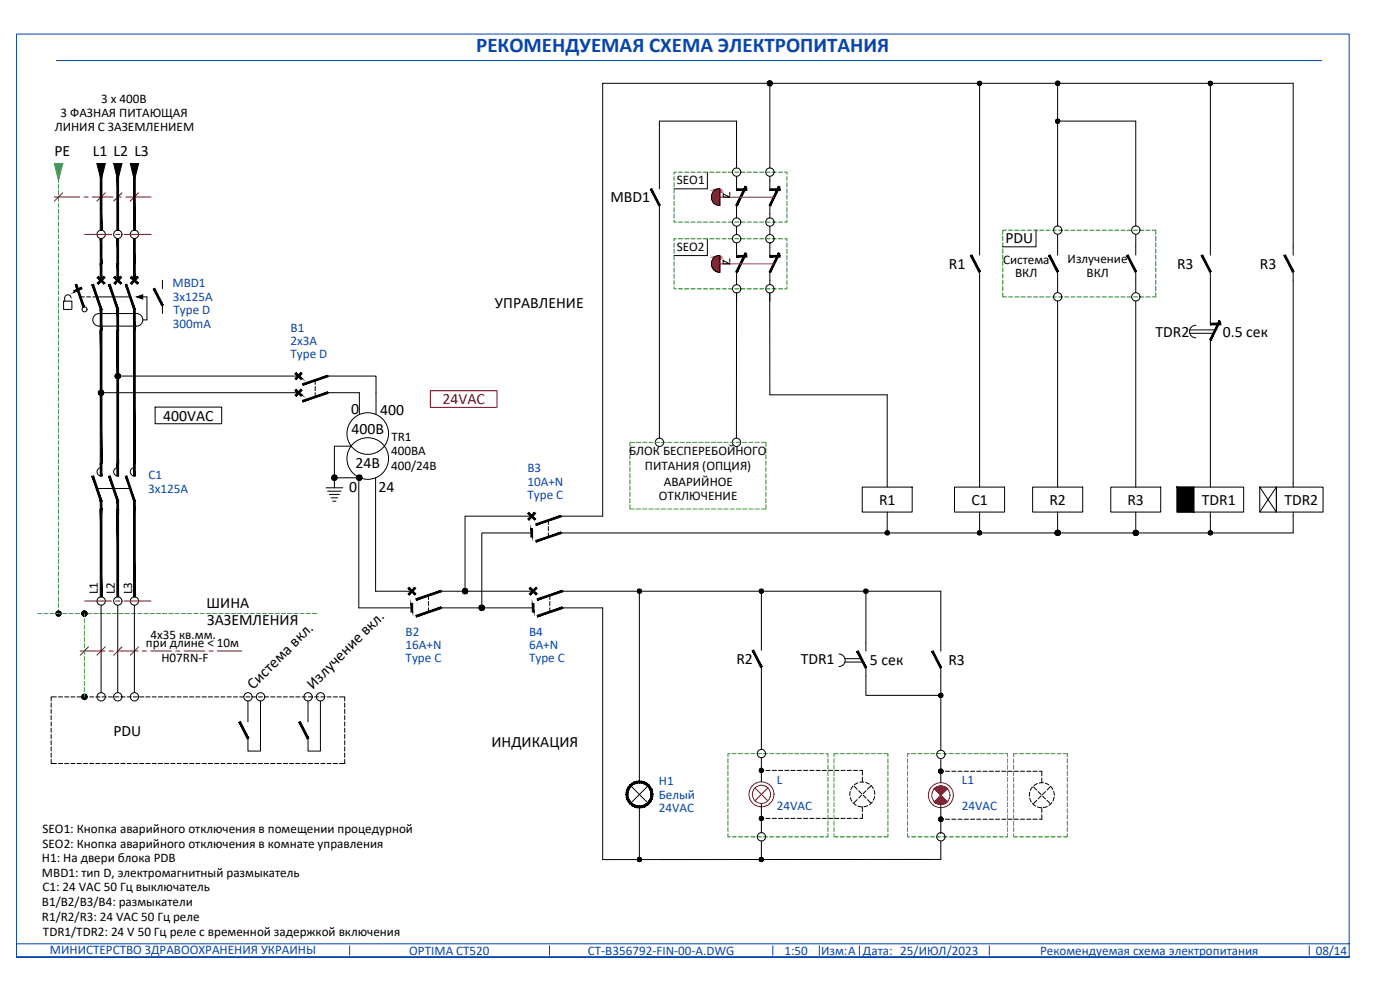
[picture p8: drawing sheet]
<svg xmlns="http://www.w3.org/2000/svg" width="420mm" height="297mm" viewBox="0 0 420 297" stroke-linecap="round" stroke-linejoin="round" font-family="sans-serif">
<defs><g id="words">
<text font-size="6.3" fill="#0745ab" x="142.9" y="15.7">РЕКОМЕНДУЕМАЯ СХЕМА ЭЛЕКТРОПИТАНИЯ</text>
<g font-size="4.7">
<text x="16.3" y="46.8">PE</text>
<text x="27.8" y="46.8">L1 L2 L3</text>
<text x="183.2" y="60.7">MBD1</text>
<text x="301.7" y="73">PDU</text>
<text x="284.8" y="80.6">R1</text>
<text x="353.3" y="80.6">R3</text>
<text x="378.1" y="80.6">R3</text>
<text x="148.5" y="92.3">УПРАВЛЕНИЕ</text>
<text x="346.8" y="101.1">TDR2</text>
<text x="367" y="101">0.5 сек</text>
<text x="105.4" y="124.1">0</text>
<text x="114.1" y="124.5">400</text>
<text x="49" y="126.2">400VAC</text>
<text x="105.5" y="130.4">400В</text>
<text x="106.7" y="140.4">24В</text>
<text x="104.8" y="147.6">0</text>
<text x="113.6" y="147.6">24</text>
<text x="263.8" y="151.4">R1</text>
<text x="291.5" y="151.4">C1</text>
<text x="314.9" y="151.4">R2</text>
<text x="338.4" y="151.4">R3</text>
<text x="360.7" y="151.4">TDR1</text>
<text x="385.5" y="151.4">TDR2</text>
<text x="62" y="182.5">ШИНА</text>
<text x="62.2" y="187.5">ЗАЗЕМЛЕНИЯ</text>
<text x="221" y="199.3">R2</text>
<text x="240.3" y="199.4">TDR1</text>
<text x="261.1" y="199.6">5 сек</text>
<text x="284.6" y="199.5">R3</text>
<text x="76" y="206.9" transform="rotate(-45 76 206.9)">Система вкл.</text>
<text x="93.9" y="206.9" transform="rotate(-45 93.9 206.9)">Излучение вкл.</text>
<text x="34.1" y="220.7">PDU</text>
<text x="147.5" y="224.3">ИНДИКАЦИЯ</text>
</g>
<text font-size="4.7" fill="#b4001e" x="132.8" y="121.2">24VAC</text>
<g font-size="3.9">
<text x="18.1" y="35.2">3 ФАЗНАЯ ПИТАЮЩАЯ</text>
<text x="30.4" y="31">3 x 400В</text>
<text x="16.4" y="39.4">ЛИНИЯ С ЗАЗЕМЛЕНИЕМ</text>
<text x="203.1" y="55.2">SEO1</text>
<text x="203.1" y="75.4">SEO2</text>
<text x="301.1" y="79.1">Система</text>
<text x="304.7" y="83.2">ВКЛ</text>
<text x="320.4" y="79.1">Излучение</text>
<text x="326.1" y="83.2">ВКЛ</text>
<text x="117.4" y="136.5">400ВА</text>
<text x="117.5" y="132.3">TR1</text>
<text x="188.8" y="136.6">БЛОК БЕСПЕРЕБОЙНОГО</text>
<text x="117.4" y="140.9">400/24В</text>
<text x="193.5" y="141">ПИТАНИЯ (ОПЦИЯ)</text>
<text x="199.2" y="145.9">АВАРИЙНОЕ</text>
<text x="197.8" y="150">ОТКЛЮЧЕНИЕ</text>
<text x="29.4" y="178.4" transform="rotate(-90 29.4 178.4)">L1</text>
<text x="34.5" y="178.4" transform="rotate(-90 34.5 178.4)">L2</text>
<text x="39.7" y="178.4" transform="rotate(-90 39.7 178.4)">L3</text>
<text x="45.2" y="191.8">4x35 кв.мм.</text>
<text x="43.8" y="194.2">при длине &lt; 10м</text>
<text x="48.5" y="198.6">H07RN-F</text>
<text x="12.8" y="250">SEO1: Кнопка аварийного отключения в помещении процедурной</text>
<text x="12.8" y="254.4">SEO2: Кнопка аварийного отключения в комнате управления</text>
<text x="12.6" y="258.7">H1: На двери блока PDB</text>
<text x="12.6" y="263.1">MBD1: тип D, электромагнитный размыкатель</text>
<text x="12.7" y="267.3">C1: 24 VAC 50 Гц выключатель</text>
<text x="12.6" y="271.8">B1/B2/B3/B4: размыкатели</text>
<text x="12.6" y="276.2">R1/R2/R3: 24 VAC 50 Гц реле</text>
<text x="12.9" y="280.7">TDR1/TDR2: 24 V 50 Гц реле с временной задержкой включения</text>
</g>
<g font-size="3.9" fill="#0745ab">
<text x="51.8" y="86.2">MBD1</text>
<text x="51.9" y="90.2">3x125A</text>
<text x="52.1" y="94.3">Type D</text>
<text x="51.9" y="98.5">300mA</text>
<text x="87.2" y="99.5">B1</text>
<text x="87.2" y="103.6">2x3A</text>
<text x="87.2" y="107.5">Type D</text>
<text x="44.5" y="143.7">C1</text>
<text x="158.3" y="141.7">B3</text>
<text x="44.5" y="147.9">3x125A</text>
<text x="158.3" y="145.7">10A+N</text>
<text x="158.3" y="149.7">Type C</text>
<text x="121.7" y="190.7">B2</text>
<text x="158.8" y="190.7">B4</text>
<text x="121.7" y="194.7">16A+N</text>
<text x="158.8" y="194.7">6A+N</text>
<text x="121.7" y="198.7">Type C</text>
<text x="158.8" y="198.7">Type C</text>
<text x="197.7" y="235.6">H1</text>
<text x="197.7" y="239.6">Белый</text>
<text x="233.1" y="235.1">L</text>
<text x="288.7" y="235.1">L1</text>
<text x="197.7" y="243.6">24VAC</text>
<text x="233.1" y="243.1">24VAC</text>
<text x="288.7" y="243.1">24VAC</text>
<text x="15" y="286.1">МИНИСТЕРСТВО ЗДРАВООХРАНЕНИЯ УКРАИНЫ</text>
<text x="122.8" y="286.4">OPTIMA CT520</text>
<text x="176.4" y="286.4">CT-B356792-FIN-00-A.DWG</text>
<text x="235.4" y="286.4">1:50</text>
<text x="246.4" y="286.4">Изм:A</text>
<text x="259" y="286.4">Дата: 25/ИЮЛ/2023</text>
<text x="312.2" y="286.4">Рекомендуемая схема электропитания</text>
<text x="394.9" y="286.4">08/14</text>
</g>
</g></defs>
<!-- layer: GE-SPECIFICATIONS -->
<g fill="#b4001e" stroke="#b4001e" stroke-width=".3">
<path d="M215.6 76.7h.4z"/>
<path d="M215.1 81.5l.9 .1z"/>
<path d="M215.6 56.7h.4z"/>
<path d="M215.1 61.5l.9 .1z"/>
<path d="M215.6 76.7l.4 .1zM215.1 76.8h.9z"/>
<path d="M215.1 76.8l.9 .2v-.2zM214.7 77l.4-.2 .9 .2z"/>
<path d="M214.7 77l1.3 .3v-.3zM214.4 77.3l.3-.3 1.3 .3z"/>
<path d="M214.4 77.3l1.6 .4v-.4zM214.4 77.3l1.6 .4h-2z"/>
<path d="M214 77.7l2 .3v-.3zM214 77.7l2 .3h-2.2z"/>
<path d="M213.8 78l2.2 .5v-.5zM213.8 78l2.2 .5h-2.4z"/>
<path d="M213.6 78.5l2.4 .4v-.4zM213.6 78.5l2.4 .4h-2.4z"/>
<path d="M213.6 78.9l2.4 .5v-.5zM213.6 78.9l2.4 .5h-2.4z"/>
<path d="M213.6 79.4l2.4 .5v-.5zM213.6 79.4l2.4 .5h-2.4z"/>
<path d="M213.6 79.9l2.4 .4v-.4zM213.6 79.9l2.4 .4h-2.2z"/>
<path d="M213.8 80.3l2.2 .4v-.4zM213.8 80.3l2.2 .4h-2z"/>
<path d="M214 80.7l2 .3v-.3zM214 80.7l2 .3h-1.6z"/>
<path d="M214.4 81l1.6 .3v-.3zM214.4 81l1.6 .3h-1.3z"/>
<path d="M214.7 81.3l1.3 .2v-.2zM214.7 81.3l1.3 .2z"/>
<path d="M215.1 81.5l.9 .1zM215.6 81.6l.4 .1z"/>
<path d="M215.6 56.7l.4 .1zM215.1 56.8h.9z"/>
<path d="M215.1 56.8l.9 .2v-.2zM214.7 57l.4-.2 .9 .2z"/>
<path d="M214.7 57l1.3 .3v-.3zM214.4 57.3l.3-.3 1.3 .3z"/>
<path d="M214.4 57.3l1.6 .4v-.4zM214.4 57.3l1.6 .4h-2z"/>
<path d="M214 57.7l2 .4v-.4zM214 57.7l2 .4h-2.2z"/>
<path d="M213.8 58.1l2.2 .4v-.4zM213.8 58.1l2.2 .4h-2.4z"/>
<path d="M213.6 58.5l2.4 .4v-.4zM213.6 58.5l2.4 .4h-2.4z"/>
<path d="M213.6 58.9l2.4 .5v-.5zM213.6 58.9l2.4 .5h-2.4z"/>
<path d="M213.6 59.4l2.4 .4v-.4zM213.6 59.4l2.4 .4h-2.4z"/>
<path d="M213.6 59.8l2.4 .5v-.5zM213.6 59.8l2.4 .5h-2.2z"/>
<path d="M213.8 60.3l2.2 .4v-.4zM213.8 60.3l2.2 .4h-2z"/>
<path d="M214 60.7l2 .3v-.3zM214 60.7l2 .3h-1.6z"/>
<path d="M214.4 61l1.6 .3v-.3zM214.4 61l1.6 .3h-1.3z"/>
<path d="M214.7 61.3l1.3 .2v-.2zM214.7 61.3l1.3 .2z"/>
<path d="M215.1 61.5l.9 .1zM215.6 61.6l.4 .1z"/>
</g>
<!-- layer: 0 -->
<g fill="#000" stroke="#000" stroke-width=".3">
<path d="M29.1 49.1h2.5l-1.3 5zM34.1 49.1h2.5l-1.3 5zM39.1 49.1h2.5l-1.3 5zM30.3 117l.3 .1-.3 .7zM35.3 112l.3 .1-.3 .7z"/>
<path d="M30.1 49.1l.5 20v-20zM30.1 49.1l.5 20h-.5z"/>
<path d="M35.1 49.1l.5 20v-20zM35.1 49.1l.5 20h-.5z"/>
<path d="M40.1 49.1l.5 20v-20zM40.1 49.1l.5 20h-.5z"/>
<path d="M30.1 71.6l.5 7.5v-7.5zM30.1 71.6l.5 7.5h-.5z"/>
<path d="M35.1 71.6l.5 7.5v-7.5zM35.1 71.6l.5 7.5h-.5z"/>
<path d="M40.1 71.6l.5 7.5v-7.5zM40.1 71.6l.5 7.5h-.5z"/>
<path d="M29.6 117.5l-.1 .3h.8zM29.5 117.8h.8l-.7 .4zM29.6 118.2l.2 .2 .5-.6z"/>
<path d="M30.3 117.8l-.5 .6 .2 .2zM30.3 117.8v.8h-.3zM30.3 117.8v.8h.3z"/>
<path d="M30 117.1l.3 .7v-.8zM29.8 117.3l.2-.2 .3 .7zM29.8 117.3l-.2 .2 .7 .3z"/>
<path d="M30.3 117.8l.3 .8 .3-.2zM30.3 117.8l.8 .4-.2 .2zM30.3 117.8l.8 .4v-.4z"/>
<path d="M30.3 117.8h.8v-.3zM30.9 117.3l.2 .2-.8 .3zM30.6 117.1l-.3 .7 .6-.5z"/>
<path d="M34.6 112.5l-.1 .3h.8zM34.5 112.8h.8l-.7 .3zM34.6 113.1l.2 .3 .5-.6z"/>
<path d="M35.3 112.8l-.5 .6 .2 .2zM35.3 112.8v.8h-.3zM35.3 112.8v.8h.3z"/>
<path d="M35 112.1l.3 .7v-.8zM34.8 112.3l.2-.2 .3 .7zM34.8 112.3l-.2 .2 .7 .3z"/>
<path d="M35.3 112.8l.3 .8 .3-.2zM35.3 112.8l.8 .3-.2 .3zM35.3 112.8l.8 .3v-.3z"/>
<path d="M35.3 112.8h.8v-.3zM35.3 112.8l.6-.5 .2 .2zM35.6 112.1l-.3 .7 .6-.5z"/>
<path d="M88.5 117.2l1.8 1.7 .4-.4zM88.9 116.8l1.8 1.7-2.2-1.3z"/>
<path d="M88.5 112.2l1.8 1.7 .4-.3zM88.9 111.8l1.8 1.8-2.2-1.4z"/>
<path d="M90.3 116.8l-1.4 2.1 1.8-1.7zM90.3 116.8l-1.4 2.1-.4-.4z"/>
<path d="M90.3 111.8l-1.4 2.1 1.8-1.7zM90.3 111.8l-1.4 2.1-.4-.3z"/>
<path d="M90.8 115.1l.1 .5 7.4-3zM90.9 115.6l7.4-3 .1 .5z"/>
<path d="M90.8 120.1l.1 .5 7.4-3zM90.9 120.6l7.4-3 .1 .5z"/>
<path d="M158.4 154.1l2 2 .4-.4zM158.4 154.1l.3-.4 2.1 2z"/>
<path d="M160.8 157.2l.1 .4 7.4-2.9zM160.9 157.6l7.4-2.9 .1 .4z"/>
<path d="M160.4 153.7l-1.7 2.4 2.1-2zM160.4 153.7l-1.7 2.4-.3-.4z"/>
<path d="M122.5 176.5l1.9 2 .4-.3zM122.5 176.5l.3-.3 2 2z"/>
<path d="M124.4 176.2l-1.6 2.3 2-2zM124.4 176.2l-1.6 2.3-.3-.3z"/>
<path d="M124.8 179.6l.2 .5 7.3-3zM125 180.1l7.3-3 .1 .5z"/>
<path d="M159.3 158.6v2.5h.5zM159.3 158.6h.5v2.5z"/>
<path d="M160.8 162.2l.1 .4 7.4-2.9zM160.9 162.6l7.4-2.9 .1 .4z"/>
<path d="M158.8 176.5l2.1 2 .3-.3zM158.8 176.5l.4-.3 2 2z"/>
<path d="M160.9 176.2l-1.7 2.3 2-2zM158.8 178.2l2.1-2-1.7 2.3z"/>
<path d="M161.2 179.6l.1 .5 7.4-3zM161.3 180.1l7.4-3 .2 .5z"/>
<path d="M123.3 181.1v2.5h.6zM123.3 181.1h.6v2.5z"/>
<path d="M124.8 184.6l.2 .5 7.3-3zM125 185.1l7.3-3 .1 .5z"/>
<path d="M159.8 181.1v2.5h.5zM159.8 181.1h.5v2.5z"/>
<path d="M161.2 184.6l.1 .5 7.4-3zM161.3 185.1l7.4-3 .2 .5z"/>
</g>
<!-- layer: GE-DIMS -->
<g fill="none" stroke="#2b9317" stroke-width=".3">
<path d="M17.6 49.1v1.2M17.6 51v3.7M17.6 55.3v1.3M17.6 57.2v1.3M17.6 59.1v1.2M202.3 52.9v1.3M202.3 54.8v1.2M202.3 56.7v1.2M202.3 58.5v1.3M203 51.7h-.7v.6M203.6 51.7h1.2M205.5 51.7h1.2"/>
<path d="M207.4 51.7h1.2M209.2 51.7h1.3M211.1 51.7h1.3M213 51.7h1.2M214.9 51.7h1.2M216.7 51.7h1.3M218.6 51.7h1.3M220.5 51.7h1.2M222.4 51.7h1.2M224.2 51.7h1.3M226.1 51.7h1.3M228 51.7h1.2"/>
<path d="M229.9 51.7h1.2M231.7 51.7h1.3M233.6 51.7h1.3M235.5 51.7h.7v.6M236.2 52.9v1.3M236.2 54.8v1.2M236.2 56.7v1.2M236.2 58.5v1.3M17.6 61v1.2M17.6 62.8v1.3M17.6 64.7v1.3M17.6 66.6v1.2"/>
<path d="M17.6 68.5v1.2M17.6 70.3v1.3M17.6 72.2v1.3M17.6 74.1v1.2M17.6 76v1.2M17.6 77.9v1.2M17.6 79.7v1.3M202.3 66.1v.5h.7M202.3 60.4v1.3M202.3 62.3v1.3M202.3 64.1v1.3M202.3 72.9v1.3"/>
<path d="M202.3 74.8v1.2M202.3 76.7v1.2M202.3 78.5v1.3M203 71.6h-.7v.7M203.6 66.6h1.2M203.6 71.6h1.2M205.5 66.6h1.2M205.5 71.6h1.2M207.4 66.6h1.2M207.4 71.6h1.2M209.2 66.6h1.3M209.2 71.6h1.3"/>
<path d="M211.1 66.6h1.3M211.1 71.6h1.3M213 66.6h1.2M213 71.6h1.2M214.9 66.6h1.2M214.9 71.6h1.2M216.7 66.6h1.3M216.7 71.6h1.3M218.6 66.6h1.3M218.6 71.6h1.3M220.5 66.6h1.2M220.5 71.6h1.2"/>
<path d="M222.4 66.6h1.2M222.4 71.6h1.2M224.2 66.6h1.3M224.2 71.6h1.3M226.1 66.6h1.3M226.1 71.6h1.3M228 66.6h1.2M228 71.6h1.2M229.9 66.6h1.2M229.9 71.6h1.2M231.7 66.6h1.3M231.7 71.6h1.3"/>
<path d="M233.6 66.6h1.3M233.6 71.6h1.3M235.5 71.6h.7v.7M236.2 66.1v.5h-.7M236.2 60.4v1.3M236.2 62.3v1.3M236.2 64.1v1.3M236.2 72.9v1.3M236.2 74.8v1.2M236.2 76.7v1.2M236.2 78.5v1.3M300.9 70.9v1.3"/>
<path d="M300.9 72.8v1.3M300.9 74.7v1.3M300.9 76.6v1.2M300.9 78.5v1.2M302 69.1h-1.1v1.2M302.7 69.1h1.2M304.5 69.1h1.3M306.4 69.1h1.3M308.3 69.1h1.2M310.2 69.1h1.2M312 69.1h1.3M313.9 69.1h1.3"/>
<path d="M315.8 69.1h1.2M317.7 69.1h1.2M319.5 69.1h1.3M321.4 69.1h1.3M323.3 69.1h1.3M325.1 69.1h1.3M327.1 69.1h1.2M328.9 69.1h1.2M330.8 69.1h1.2M332.7 69.1h1.2M334.5 69.1h1.3M336.4 69.1h1.3"/>
<path d="M338.3 69.1h1.2M340.2 69.1h1.2M342 69.1h1.3M343.9 69.1h1.3M345.8 69.1h1.1v1.2M346.9 70.9v1.3M346.9 72.8v1.3M346.9 74.7v1.3M346.9 76.6v1.2M346.9 78.5v1.2M17.6 81.6v1.3M17.6 83.5v1.2"/>
<path d="M17.6 85.4v1.2M17.6 87.2v1.2M17.6 89.1v1.3M17.6 91v1.2M17.6 92.9v1.2M17.6 94.7v1.3M17.6 96.6v1.2M17.6 98.5v1.2M202.3 86v.7h.7M202.3 80.4v1.3M202.3 82.3v1.2M202.3 84.2v1.2"/>
<path d="M203.6 86.7h1.2M205.5 86.7h1.2M207.4 86.7h1.2M209.2 86.7h1.3M211.1 86.7h1.3M213 86.7h1.2M214.9 86.7h1.2M216.7 86.7h1.3M218.6 86.7h1.3M220.5 86.7h1.2M222.4 86.7h1.2M224.2 86.7h1.3"/>
<path d="M226.1 86.7h1.3M228 86.7h1.2M229.9 86.7h1.2M231.7 86.7h1.3M233.6 86.7h1.3M236.2 86v.7h-.7M236.2 80.4v1.3M236.2 82.3v1.2M236.2 84.2v1.2M300.9 87.8v1.3h1.1M300.9 80.3v1.2M300.9 82.2v1.3"/>
<path d="M300.9 84v1.3M300.9 86v1.2M302.7 89.1h1.2M304.5 89.1h1.3M306.4 89.1h1.3M308.3 89.1h1.2M310.2 89.1h1.2M312 89.1h1.3M313.9 89.1h1.3M315.8 89.1h1.2M317.7 89.1h1.2M319.5 89.1h1.3"/>
<path d="M321.4 89.1h1.3M323.3 89.1h1.3M325.1 89.1h1.3M327.1 89.1h1.2M328.9 89.1h1.2M330.8 89.1h1.2M332.7 89.1h1.2M334.5 89.1h1.3M336.4 89.1h1.3M338.3 89.1h1.2M340.2 89.1h1.2M342 89.1h1.3"/>
<path d="M343.9 89.1h1.3M346.9 87.8v1.3h-1.1M346.9 80.3v1.2M346.9 82.2v1.3M346.9 84v1.3M346.9 86v1.2M17.6 100.3v1.3M17.6 102.2v1.3M17.6 104.1v1.2M17.6 106v1.2M17.6 107.8v1.3M17.6 109.7v1.3"/>
<path d="M17.6 111.6v1.2M17.6 113.5v1.2M17.6 115.3v1.3M17.6 117.2v1.3M17.6 119.1v1.2M17.6 121v1.2M17.6 122.8v1.3M17.6 124.7v1.3M17.6 126.6v1.3M17.6 128.5v1.2M17.6 130.4v1.2M17.6 132.2v1.2"/>
<path d="M17.6 134.1v1.3M17.6 135.9v1.3M17.6 137.9v1.2M17.6 139.7v1.3M189 134.6v1.2M189 136.5v1.2M189 138.4v1.2M190.4 132.7h-1.4v1.3M191 132.7h1.3M192.9 132.7h1.2M194.8 132.7h1.2M196.6 132.7h1.3"/>
<path d="M198.5 132.7h1.3M200.4 132.7h1.2M202.3 132.7h1.2M204.1 132.7h1.3M206 132.7h1.2M207.9 132.7h1.3M209.7 132.7h1.3M211.7 132.7h1.2M213.5 132.7h1.2M215.4 132.7h1.2M217.2 132.7h1.3M219.1 132.7h1.3"/>
<path d="M221 132.7h1.3M222.9 132.7h1.2M224.8 132.7h1.2M226.6 132.7h1.3M228.5 132.7h1.4v1.3M229.9 134.6v1.2M229.9 136.5v1.2M229.9 138.4v1.2M17.6 141.6v1.2M17.6 143.5v1.2M17.6 145.3v1.3M17.6 147.2v1.3"/>
<path d="M17.6 149.1v1.2M17.6 151v1.2M17.6 152.8v1.3M17.6 154.7v1.3M17.6 156.6v1.2M17.6 158.5v1.2M189 151.5v1.2h1.4M189 140.2v1.2M189 142.1v1.3M189 143.9v1.3M189 145.9v1.2M189 147.7v1.3"/>
<path d="M189 149.6v1.2M191 152.7h1.3M192.9 152.7h1.2M194.8 152.7h1.2M196.6 152.7h1.3M198.5 152.7h1.3M200.4 152.7h1.2M202.3 152.7h1.2M204.1 152.7h1.3M206 152.7h1.2M207.9 152.7h1.3M209.7 152.7h1.3"/>
<path d="M211.7 152.7h1.2M213.5 152.7h1.2M215.4 152.7h1.2M217.2 152.7h1.3M219.1 152.7h1.3M221 152.7h1.3M222.9 152.7h1.2M224.8 152.7h1.2M226.6 152.7h1.3M229.9 151.5v1.2h-1.4M229.9 140.2v1.2M229.9 142.1v1.3"/>
<path d="M229.9 143.9v1.3M229.9 145.9v1.2M229.9 147.7v1.3M229.9 149.6v1.2M17.6 160.3v1.3M17.6 162.2v1.3M17.6 164.1v1.2M17.6 166v1.2M17.6 167.8v1.3M17.6 169.7v1.3M17.6 171.6v1.3M17.6 173.5v1.2"/>
<path d="M17.6 175.4v1.2M17.6 177.2v1.2M17.6 179.1v1.3M11.3 184.1h1.3M13.2 184.1h1.2M15.1 184.1h1.2M16.9 184.1h1.3M17.6 180.9v1.3M17.6 182.9v1.2M18.8 184.1h1.3M20.7 184.1h1.2M22.5 184.1h1.3"/>
<path d="M24.4 184.1h1.3M25.3 184.1v.9M25.3 185.6v1.3M25.3 187.5v1.3M25.3 189.4v1.2M25.3 191.3v1.2M25.3 193.1v1.3M25.3 195v1.3M25.3 196.9v1.2M25.3 198.8v1.2M26.3 184.1h1.2M28.2 184.1h1.2"/>
<path d="M30 184.1h1.3M31.9 184.1h1.3M33.8 184.1h1.2M35.7 184.1h1.2M37.5 184.1h1.3M39.4 184.1h1.3M41.3 184.1h1.3M43.2 184.1h1.2M45.1 184.1h1.2M46.9 184.1h1.3M48.8 184.1h1.3M50.7 184.1h1.2"/>
<path d="M52.6 184.1h1.2M54.4 184.1h1.3M56.3 184.1h1.3M58.2 184.1h1.2M60.1 184.1h1.2M61.9 184.1h1.3M63.8 184.1h1.3M65.7 184.1h1.2M67.5 184.1h1.3M69.4 184.1h1.3M71.3 184.1h1.2M73.2 184.1h1.3"/>
<path d="M75 184.1h1.3M76.9 184.1h1.3M78.8 184.1h1.2M80.7 184.1h1.2M82.5 184.1h1.3M84.4 184.1h1.3M86.3 184.1h1.3M88.2 184.1h1.2M90.1 184.1h1.2M91.9 184.1h1.3M93.8 184.1h1.2M25.3 200.6v1.3"/>
<path d="M25.3 202.5v1.3M25.3 204.4v1.3M25.3 206.3v1.2M25.3 208.2v.9M218.5 227.7v1.2M218.5 229.5v1.3M218.5 231.4v1.3M218.5 233.3v1.2M218.5 235.2v1.2M218.5 237v1.3M218.5 238.9v1.3M219.1 226.1h-.6v.9"/>
<path d="M219.7 226.1h1.3M221.6 226.1h1.3M223.5 226.1h1.2M225.4 226.1h1.2M227.2 226.1h1.3M229.1 226.1h1.3M231 226.1h1.2M232.9 226.1h1.2M234.7 226.1h1.3M236.6 226.1h1.3M238.5 226.1h1.2M240.4 226.1h1.2"/>
<path d="M242.2 226.1h1.3M244.1 226.1h1.2M246 226.1h1.3M247.8 226.1h.7v.9M248.5 227.7v1.2M248.5 229.5v1.3M248.5 231.4v1.3M248.5 233.3v1.2M248.5 235.2v1.2M248.5 237v1.3M248.5 238.9v1.3M250.3 227.7v1.2"/>
<path d="M250.3 229.5v1.3M250.3 231.4v1.3M250.3 233.3v1.2M250.3 235.2v1.2M250.3 237v1.3M250.3 238.9v1.3M251.5 226.1h-1.2v.9M252.1 226.1h1.3M254 226.1h1.3M255.9 226.1h1.3M257.8 226.1h1.2M259.7 226.1h1.2"/>
<path d="M261.5 226.1h1.2M263.4 226.1h1.3M265.2 226.1h1.3v.9M266.5 227.7v1.2M266.5 229.5v1.3M266.5 231.4v1.3M266.5 233.3v1.2M266.5 235.2v1.2M266.5 237v1.3M266.5 238.9v1.3M272.4 227.7v1.2M272.4 229.5v1.3"/>
<path d="M272.4 231.4v1.3M272.4 233.3v1.2M272.4 235.2v1.2M272.4 237v1.3M272.4 238.9v1.3M273 226.1h-.6v.9M273.6 226.1h1.3M275.5 226.1h1.2M277.4 226.1h1.2M279.2 226.1h1.3M281.1 226.1h1.2M283 226.1h1.2"/>
<path d="M284.8 226.1h1.3M286.8 226.1h1.2M288.6 226.1h1.2M290.5 226.1h1.2M292.3 226.1h1.3M294.2 226.1h1.3M296.1 226.1h1.2M298 226.1h1.2M299.9 226.1h1.2M301.7 226.1h.7v.9M302.4 227.7v1.2M302.4 229.5v1.3"/>
<path d="M302.4 231.4v1.3M302.4 233.3v1.2M302.4 235.2v1.2M302.4 237v1.3M302.4 238.9v1.3M304.2 227.7v1.2M304.2 229.5v1.3M304.2 231.4v1.3M304.2 233.3v1.2M304.2 235.2v1.2M304.2 237v1.3M304.2 238.9v1.3"/>
<path d="M305.4 226.1h-1.2v.9M306 226.1h1.2M307.9 226.1h1.2M309.8 226.1h1.2M311.6 226.1h1.3M313.5 226.1h1.3M315.4 226.1h1.2M317.3 226.1h1.2M319.1 226.1h1.2v.9M320.3 227.7v1.2M320.3 229.5v1.3M320.3 231.4v1.3"/>
<path d="M320.3 233.3v1.2M320.3 235.2v1.2M320.3 237v1.3M320.3 238.9v1.3M218.5 250.2v.9h.6M218.5 240.8v1.2M218.5 242.7v1.2M218.5 244.5v1.3M218.5 246.4v1.3M218.5 248.3v1.2M219.7 251.1h1.3M221.6 251.1h1.3"/>
<path d="M223.5 251.1h1.2M225.4 251.1h1.2M227.2 251.1h1.3M229.1 251.1h1.3M231 251.1h1.2M232.9 251.1h1.2M234.7 251.1h1.3M236.6 251.1h1.3M238.5 251.1h1.2M240.4 251.1h1.2M242.2 251.1h1.3M244.1 251.1h1.2"/>
<path d="M246 251.1h1.3M248.5 240.8v1.2M248.5 242.7v1.2M248.5 244.5v1.3M248.5 246.4v1.3M248.5 248.3v1.2M248.5 250.2v.9h-.7M250.3 250.2v.9h1.2M250.3 240.8v1.2M250.3 242.7v1.2M250.3 244.5v1.3M250.3 246.4v1.3"/>
<path d="M250.3 248.3v1.2M252.1 251.1h1.3M254 251.1h1.3M255.9 251.1h1.3M257.8 251.1h1.2M259.7 251.1h1.2M261.5 251.1h1.2M263.4 251.1h1.3M266.5 250.2v.9h-1.3M266.5 240.8v1.2M266.5 242.7v1.2M266.5 244.5v1.3"/>
<path d="M266.5 246.4v1.3M266.5 248.3v1.2M272.4 250.2v.9h.6M272.4 240.8v1.2M272.4 242.7v1.2M272.4 244.5v1.3M272.4 246.4v1.3M272.4 248.3v1.2M273.6 251.1h1.3M275.5 251.1h1.2M277.4 251.1h1.2M279.2 251.1h1.3"/>
<path d="M281.1 251.1h1.2M283 251.1h1.2M284.8 251.1h1.3M286.8 251.1h1.2M288.6 251.1h1.2M290.5 251.1h1.2M292.3 251.1h1.3M294.2 251.1h1.3M296.1 251.1h1.2M298 251.1h1.2M299.9 251.1h1.2M302.4 250.2v.9h-.7"/>
<path d="M302.4 240.8v1.2M302.4 242.7v1.2M302.4 244.5v1.3M302.4 246.4v1.3M302.4 248.3v1.2M304.2 250.2v.9h1.2M304.2 240.8v1.2M304.2 242.7v1.2M304.2 244.5v1.3M304.2 246.4v1.3M304.2 248.3v1.2M306 251.1h1.2"/>
<path d="M307.9 251.1h1.2M309.8 251.1h1.2M311.6 251.1h1.3M313.5 251.1h1.3M315.4 251.1h1.2M317.3 251.1h1.2M320.3 250.2v.9h-1.2M320.3 240.8v1.2M320.3 242.7v1.2M320.3 244.5v1.3M320.3 246.4v1.3M320.3 248.3v1.2"/>
</g>
<!-- layer: GE-SPECIFICATIONS -->
<g fill="none" stroke="#000" stroke-width=".3">
<path d="M231 25v25.4M294 24.7v51.9M317.4 24.7v43.1M317.4 36.3h23.5v31.5M363.2 24.7v51.9M212.3 51.7v5h-10M221.1 50.4v-14.1h-23.2v20.4M221.1 52.9v3.8M231 52.9v3.8M197.9 61.7v69.8M212.3 71.6v5.1h-10M221.1 61.7v3.7"/>
<path d="M221.1 67.9v2.5M221.1 72.9v3.8M231 72.9h.1M231 61.7v3.7M231 67.9v2.5M231 72.9v3.8M310.9 69.1v5h-10M317.4 70.3v6.3M340.9 70.3v6.3M388.1 76.6v-51.6h-207.2v129.9h-12.6M19.1 90.4h2.5v2.5h-2.5zM21.3 89.4a.95 .95 0 0 0-.9-1 .95 .95 0 0 0-1 1v1"/>
<path d="M24.1 89.1h1.2M26 89.1h1.2M27.8 89.1h11.3M28.4 94.6l1.3-.5h11.3a1.88 1.88 0 0 1 1.9 1.9 1.88 1.88 0 0 1-1.9 1.8h-11.3a1.88 1.88 0 0 1-1.7-1.1 1.88 1.88 0 0 1 .4-2.1zM42.8 89.1h1.3v6.9h-1.3M48.8 84.1v2.5M48.8 91.6v2.5M221.1 81.7v3.7M221.1 87.9l-.1 43.6M231 90.4v-2.5v30.6h35.3v27.6M231 81.7v3.7M294 81.5v64.6"/>
<path d="M317.4 81.5v6.3M317.4 90.3v55.8M340.9 81.5v6.3M340.9 90.3v55.8M363.2 81.5v15.5M388.1 81.5v64.6M30.3 117.8h59.3M35.3 112.8h54.3M98.4 112.8h14.4v11.6M98.4 117.8h9.5v6.6M363.2 102v44.1M105.4 133.9h-5v11.2"/>
<path d="M29.1 146.6h10M30.4 140.3a1.25 1.25 0 0 0-1.3 1.3 1.25 1.25 0 0 0 1.3 1.2M35.4 140.3a1.25 1.25 0 0 0-1.3 1.3 1.25 1.25 0 0 0 1.3 1.2M40.4 140.3a1.25 1.25 0 0 0-1.3 1.3 1.25 1.25 0 0 0 1.3 1.2M100.4 143.4h7.5M107.7 143.4v39h15.9M112.7 143.4v34h10.9M159.6 154.9h-20v22.5M159.6 159.9h-15v22.5M258.8 146.1h15v7.5h-15zM266.3 153.6v6.3M286.5 146.1h15v7.5h-15z"/>
<path d="M294 153.6v6.3M309.9 146.1h15v7.5h-15zM317.4 153.6v6.3M333.4 146.1h14.9v7.5h-14.9zM340.9 153.6v6.3M353.3 146.1h5v7.5h-5zM358.3 146.1h14.9v7.5h-14.9zM363.2 153.6v6.3M378.1 146.1h5v7.5h-5zM378.1 146.1l5 7.5M383.1 146.1h14v7.5h-14zM383.1 146.1l-5 7.5"/>
<path d="M388.1 153.6v6.3h-219.8M132.5 177.4h27.5M168.8 177.4h113.5v18M191.9 177.4v57.2M228.5 177.4v17.7M259.9 177.4v18M30.3 181.6v26.2M35.3 181.6v26.2M40.3 181.6v26.2M132.4 182.4h27.6M168.8 182.4h12.1v75.5h101.4v-5.5M251.8 196.2a1.88 1.88 0 0 1 1.8 1.9 1.88 1.88 0 0 1-1.8 1.9"/>
<path d="M253.6 198.6h5.3M253.6 197.6h4.7M15.4 211v1.2M15.4 212.8v1.3M15.4 214.7v1.3M15.4 216.6v1.2M15.4 218.5v1.2M16.9 209.1h-1.5v1.2M17.5 209.1h1.3M19.4 209.1h1.2M21.3 209.1h1.2M23.1 209.1h1.3"/>
<path d="M25 209.1h1.3M26.9 209.1h1.2M28.8 209.1h1.2M30.6 209.1h1.3M32.5 209.1h1.3M34.4 209.1h1.3M36.3 209.1h1.2M38.2 209.1h1.2M40 209.1h1.3M41.9 209.1h1.3M43.8 209.1h1.2M45.7 209.1h1.2"/>
<path d="M47.5 209.1h1.3M49.4 209.1h1.3M51.3 209.1h1.2M53.2 209.1h1.2M55 209.1h1.3M56.9 209.1h1.3M58.8 209.1h1.2M60.6 209.1h1.3M62.5 209.1h1.3M64.4 209.1h1.2M66.3 209.1h1.2M68.1 209.1h1.3"/>
<path d="M70 209.1h1.3M71.9 209.1h1.2M73.8 209.1h1.2M74.4 210.3v6.3M75.6 209.1h1.3M77.5 209.1h1.3M78.2 210.3v15.1h-3.8v-3.8M79.4 209.1h1.2M81.3 209.1h1.2M83.2 209.1h1.2M85 209.1h1.3M86.9 209.1h1.3"/>
<path d="M88.8 209.1h1.2M90.7 209.1h1.2M92.4 210.3v6.3M92.5 209.1h1.3M94.4 209.1h1.3M96.2 210.3v15.1h-3.8v-3.8M96.3 209.1h1.2M98.2 209.1h1.2M100 209.1h1.3M101.9 209.1h1.5v1.2M103.4 211v1.2M103.4 212.8v1.3"/>
<path d="M103.4 214.7v1.3M103.4 216.6v1.2M103.4 218.5v1.2M228.5 200.1v24.8M259.9 200.4v8.2h22.2M282.3 200.4v24.7M15.4 227.9v1.2h1.5M15.4 220.4v1.2M15.4 222.2v1.2M15.4 224.1v1.3M15.4 225.9v1.3M17.5 229.1h1.3"/>
<path d="M19.4 229.1h1.2M21.3 229.1h1.2M23.1 229.1h1.3M25 229.1h1.3M26.9 229.1h1.2M28.8 229.1h1.2M30.6 229.1h1.3M32.5 229.1h1.3M34.4 229.1h1.3M36.3 229.1h1.2M38.2 229.1h1.2M40 229.1h1.3"/>
<path d="M41.9 229.1h1.3M43.8 229.1h1.2M45.7 229.1h1.2M47.5 229.1h1.3M49.4 229.1h1.3M51.3 229.1h1.2M53.2 229.1h1.2M55 229.1h1.3M56.9 229.1h1.3M58.8 229.1h1.2M60.6 229.1h1.3M62.5 229.1h1.3"/>
<path d="M64.4 229.1h1.2M66.3 229.1h1.2M68.1 229.1h1.3M70 229.1h1.3M71.9 229.1h1.2M73.8 229.1h1.2M75.6 229.1h1.3M77.5 229.1h1.3M79.4 229.1h1.2M81.3 229.1h1.2M83.2 229.1h1.2M85 229.1h1.3"/>
<path d="M86.9 229.1h1.3M88.8 229.1h1.2M90.7 229.1h1.2M92.5 229.1h1.3M94.4 229.1h1.3M96.3 229.1h1.2M98.2 229.1h1.2M100 229.1h1.3M103.4 220.4v1.2M103.4 222.2v1.2M103.4 224.1v1.3M103.4 225.9v1.3"/>
<path d="M103.4 227.9v1.2h-1.5M189.3 235.7l5.2 5.3M194.5 235.7l-5.2 5.3M228.5 227.4v7.2M228.5 231.2h.8M229.9 231.2h1.2M231.8 231.2h1.2M233.6 231.2h1.3M235.5 231.2h1.3M237.4 231.2h1.3M239.3 231.2h1.2M241.2 231.2h1.2"/>
<path d="M243 231.2h1.2M244.9 231.2h1.3M246.7 231.2h1.3M248.7 231.2h1.2M250.5 231.2h1.3M252.4 231.2h1.2M254.3 231.2h1.2M255.2 237.5l-.2 1.2M255.2 239.3l.4 1.1M256 235.9l-.7 1M256.1 231.2h1.3M256.3 235.9l.9 .9"/>
<path d="M257.2 239.9l-.9 .9M257.5 234.9l-1.1 .6M257.7 237.3l.9 .8M258 231.2h.8v1.4M258.6 238.6l-.9 .9M258.8 233.2v1.4M259 238.6l.9 .9M259.2 234.7h-1.2M259.8 234.8l1.1 .5M259.9 237.3l-.9 .8M260.3 239.9l1 .9M261.3 235.9l-1 .9"/>
<path d="M261.4 235.6l.7 1M262.3 237.2l.2 1.2M262.5 238.9l-.4 1.2M282.3 227.6v7.2M282.3 231.4h.9M283.7 231.4h1.3M285.7 231.4h1.2M287.5 231.4h1.2M289.4 231.4h1.2M291.3 231.4h1.2M293.1 231.4h1.3M295 231.4h1.3"/>
<path d="M296.9 231.4h1.2M298.8 231.4h1.2M300.6 231.4h1.3M302.5 231.4h1.3M304.4 231.4h1.2M306.3 231.4h1.2M308.1 231.4h1.3M310 231.4h1.3M310.2 236.1l.9 .9M311.6 237.5l.8 .9M311.9 231.4h.8v1.4M312.4 238.8l-.8 .9"/>
<path d="M312.7 233.4v1.4M312.9 238.8l.9 .9M313.8 237.5l-.9 .9M315.2 236.1l-1 .9M191.9 242.1v15.8M228.5 241.1v8.8M228.5 252.4v5.5M228.5 245.5h.8M229.9 245.5h1.2M231.8 245.5h1.2M233.6 245.5h1.3M235.5 245.5h1.3"/>
<path d="M237.4 245.5h1.3M239.3 245.5h1.2M241.2 245.5h1.2M243 245.5h1.2M244.9 245.5h1.3M246.7 245.5h1.3M248.7 245.5h1.2M250.5 245.5h1.3M252.4 245.5h1.2M254.3 245.5h1.2M256 240.8l.9 .8M256.1 245.5h1.3"/>
<path d="M257.5 241.9l1.2 .2M258.8 244.2v1.3h-.8M258.8 242.1v1.4M260.4 241.7l-1.1 .4M261.8 240.6l-.8 .8M282.3 241.4v8.7M282.3 245.8h.9M283.7 245.8h1.3M285.7 245.8h1.2M287.5 245.8h1.2M289.4 245.8h1.2M291.3 245.8h1.2"/>
<path d="M293.1 245.8h1.3M295 245.8h1.3M296.9 245.8h1.2M298.8 245.8h1.2M300.6 245.8h1.3M302.5 245.8h1.3M304.4 245.8h1.2M306.3 245.8h1.2M308.1 245.8h1.3M310 245.8h1.3M311.1 240.1l-.9 1M312.7 244.4v1.4h-.8"/>
<path d="M312.7 242.4v1.4M314.2 240.1l1 1"/>
<circle cx="221.1" cy="51.6" r="1.25"/>
<circle cx="231.1" cy="51.6" r="1.25"/>
<circle cx="30.4" cy="70.3" r="1.25"/>
<circle cx="35.4" cy="70.3" r="1.25"/>
<circle cx="40.4" cy="70.3" r="1.25"/>
<circle cx="221.1" cy="71.6" r="1.25"/>
<circle cx="221.1" cy="66.6" r="1.25"/>
<circle cx="231.1" cy="71.6" r="1.25"/>
<circle cx="231.1" cy="66.6" r="1.25"/>
<circle cx="317.4" cy="69" r="1.25"/>
<circle cx="340.9" cy="69" r="1.25"/>
<circle cx="25.4" cy="92.8" r=".74"/>
<circle cx="221.1" cy="86.6" r="1.25"/>
<circle cx="231.1" cy="86.6" r="1.25"/>
<circle cx="317.4" cy="89.1" r="1.25"/>
<circle cx="340.9" cy="89.1" r="1.25"/>
<circle cx="110.4" cy="137.6" r="6.2"/>
<circle cx="110.4" cy="130.1" r="6.2"/>
<circle cx="197.9" cy="132.7" r="1.25"/>
<circle cx="221" cy="132.7" r="1.25"/>
<circle cx="30.4" cy="180.3" r="1.25"/>
<circle cx="35.4" cy="180.3" r="1.25"/>
<circle cx="40.4" cy="180.3" r="1.25"/>
<circle cx="74.4" cy="209.1" r="1.25"/>
<circle cx="78.2" cy="209.1" r="1.25"/>
<circle cx="92.5" cy="209.1" r="1.25"/>
<circle cx="96.2" cy="209.1" r="1.25"/>
<circle cx="228.5" cy="226.1" r="1.25"/>
<circle cx="282.4" cy="226.3" r="1.25"/>
<circle cx="228.5" cy="251.1" r="1.25"/>
<circle cx="282.4" cy="251.1" r="1.25"/>
</g>
<g fill="#000" stroke="#000" stroke-width=".3">
<path d="M231 25h.8l-.1 .3zM41 89.1l1.8-.7v1.3zM100.4 142.6h.3l-.3 .8zM107.9 142.6h.2l-.2 .8zM317.4 159.1h.3l-.3 .8zM340.9 159.1h.3l-.3 .8zM139.6 176.6h.3l-.3 .8zM17.6 184.1h.7v.3zM25.3 183.3l.3 .1-.3 .7zM144.6 181.6h.3l-.3 .8zM25.3 208.3h.3l-.3 .8z"/>
<path d="M230.3 25.3l.2 .2 .5-.5zM230.5 25.5l.5-.5-.3 .7zM231 25l-.3 .7 .3 .1z"/>
<path d="M230.5 24.5l-.2 .2 .7 .3zM230.3 24.7l.7 .3h-.7zM230.3 25v.3l.7-.3z"/>
<path d="M231 25v.8l.3-.1zM231 25l.5 .5-.2 .2zM231 25l.5 .5 .2-.2z"/>
<path d="M231 24.3v.7l.3-.7zM230.7 24.3h.3v.7zM230.5 24.5l.5 .5-.3-.7z"/>
<path d="M231 25h.8l-.1-.3zM231 25l.5-.5 .2 .2zM231.3 24.3l-.3 .7 .5-.5z"/>
<path d="M293.4 25v.3l.6-.3zM293.4 25.3l.6-.3-.3 .5zM294 25l-.3 .5 .3 .1z"/>
<path d="M293.7 24.4l.3 .6v-.6zM293.7 24.4l.3 .6-.6-.3zM293.4 24.7v.3h.6z"/>
<path d="M294 25v.6l.3-.1zM294 25l.5 .3-.2 .2zM294 25l.5 .3 .1-.3z"/>
<path d="M294 25h.6l-.1-.3zM294.3 24.4l.2 .3-.5 .3zM294 24.4v.6l.3-.6z"/>
<path d="M316.8 25l.1 .3 .5-.3zM316.9 25.3l.5-.3-.3 .5zM317.4 25l-.3 .5 .3 .1z"/>
<path d="M316.8 25l.1 .3 .5-.3zM316.9 25.3l.5-.3-.3 .5zM317.4 25l-.3 .5 .3 .1z"/>
<path d="M316.8 36.3l.1 .4 .5-.4zM316.9 36.7l.5-.4-.3 .6zM317.4 36.3l-.3 .6 .3 .1z"/>
<path d="M317.1 24.4l.3 .6v-.6zM317.1 24.4l.3 .6-.5-.3zM316.9 24.7l-.1 .3h.6z"/>
<path d="M317.4 25v.6l.3-.1zM317.4 25l.6 .3-.3 .2zM317.4 25l.6 .3v-.3z"/>
<path d="M317.1 24.4l.3 .6v-.6zM317.1 24.4l.3 .6-.5-.3zM316.9 24.7l-.1 .3h.6z"/>
<path d="M317.4 25v.6l.3-.1zM317.4 25l.6 .3-.3 .2zM317.4 25l.6 .3v-.3z"/>
<path d="M317.1 35.8l.3 .5v-.6zM317.1 35.8l.3 .5-.5-.3zM316.9 36l-.1 .3h.6z"/>
<path d="M317.4 36.3v.7l.3-.1zM317.4 36.3l.6 .4-.3 .2zM317.4 36.3l.6 .4v-.4z"/>
<path d="M317.4 25h.6v-.3zM317.7 24.4l.3 .3-.6 .3zM317.4 24.4v.6l.3-.6z"/>
<path d="M317.4 25h.6v-.3zM317.7 24.4l.3 .3-.6 .3zM317.4 24.4v.6l.3-.6z"/>
<path d="M317.4 36.3h.6v-.3zM317.7 35.8l.3 .2-.6 .3zM317.4 35.7v.6l.3-.5z"/>
<path d="M362.6 25l.1 .3 .5-.3zM362.7 25.3l.5-.3-.3 .5zM363.2 25l-.3 .5 .3 .1z"/>
<path d="M362.9 24.4l.3 .6v-.6zM362.9 24.4l.3 .6-.5-.3zM362.7 24.7l-.1 .3h.6z"/>
<path d="M363.2 25v.6l.3-.1zM363.2 25l.6 .3-.3 .2zM363.2 25l.6 .3 .1-.3z"/>
<path d="M363.2 25h.7l-.1-.3zM363.5 24.4l.3 .3-.6 .3zM363.2 24.4v.6l.3-.6z"/>
<path d="M221.1 56.7v.5l3-.5zM221.1 57.2l3-.5v.5z"/>
<path d="M231 56.7v.5l3.1-.5zM231 57.2l3.1-.5v.5z"/>
<path d="M30.1 79.1l.5 5v-5zM30.1 79.1l.5 5h-.5z"/>
<path d="M35.1 79.1l.5 5v-5zM35.1 79.1l.5 5h-.5z"/>
<path d="M40.1 79.1l.5 5v-5zM40.1 79.1l.5 5h-.5z"/>
<path d="M195.2 56.8l2.5 5 .4-.2zM195.2 56.8l.4-.2 2.5 5z"/>
<path d="M223.6 55.9l-2.8 5.7 .5 .2zM223.6 55.9l.5 .2-2.8 5.7z"/>
<path d="M221.1 76.6v.5l3-.5zM221.1 77.1l3-.5v.5z"/>
<path d="M233.6 55.9l-2.8 5.7 .5 .2zM233.6 55.9l.5 .2-2.8 5.7z"/>
<path d="M231 76.6v.5l3.1-.5zM231 77.1l3.1-.5v.5z"/>
<path d="M22.1 87.2l.2 .4 2.1-1.4zM22.3 87.6l2.1-1.4 .2 .5z"/>
<path d="M22.6 85.4l2.7 6.6-2.2-6.7zM22.6 85.4l2.7 6.6-.4 .2z"/>
<path d="M27.6 85.4l3 7.4-2.5-7.5zM27.6 85.4l3 7.4-.5 .1zM30.1 92.9l.5 6.2v-6.3zM30.1 92.9l.5 6.2h-.5z"/>
<path d="M31.1 82.9l-1.9 2 .3 .4zM31.1 82.9l.4 .4-2 2z"/>
<path d="M30.1 99.1l.5 40v-40zM30.1 99.1l.5 40h-.5z"/>
<path d="M29.2 83.3l1.9 2 .4-.4zM29.2 83.3l.3-.4 2 2z"/>
<path d="M32.6 85.4l3 7.4-2.5-7.5zM32.6 85.4l3 7.4-.5 .1zM35.1 92.9l.5 6.2v-6.3zM35.1 92.9l.5 6.2h-.5z"/>
<path d="M34.1 84.9l.4 .4 1.7-2.4zM36.2 82.9l.3 .4-2 2z"/>
<path d="M35.1 99.1l.5 40v-40zM35.1 99.1l.5 40h-.5z"/>
<path d="M34.1 83.3l2.1 2 .3-.4zM34.1 83.3l.4-.4 2 2z"/>
<path d="M37.6 85.4l3 7.4-2.5-7.5zM37.6 85.4l3 7.4-.5 .1zM40.1 92.9l.5 6.2v-6.3zM40.1 92.9l.5 6.2h-.5z"/>
<path d="M39.1 84.9l.4 .4 1.7-2.4zM41.2 82.9l.3 .4-2 2z"/>
<path d="M40.1 99.1l.5 40v-40zM40.1 99.1l.5 40h-.5z"/>
<path d="M39.1 83.3l2.1 2 .3-.4zM39.1 83.3l.4-.4 2 2z"/>
<path d="M46 86.7l2.5 5 .5-.2zM46 86.7l.5-.2 2.5 5z"/>
<path d="M223.6 75.9l-2.8 5.6 .5 .3zM223.6 75.9l.5 .2-2.8 5.7z"/>
<path d="M233.6 75.9l-2.8 5.6 .5 .3zM233.6 75.9l.5 .2-2.8 5.7z"/>
<path d="M291.2 76.7l2.5 5 .5-.2zM291.2 76.7l.5-.2 2.5 5z"/>
<path d="M314.7 76.7l2.5 5 .5-.2zM314.7 76.7l.5-.2 2.5 5z"/>
<path d="M338.1 76.7l2.5 5 .5-.2zM338.1 76.7l.5-.2 2.5 5z"/>
<path d="M360.5 76.7l2.5 5 .5-.2zM360.5 76.7l.5-.2 2.5 5z"/>
<path d="M363.2 97v.5l3.2-.5zM363.2 97.5l3.2-.5v.5z"/>
<path d="M385.3 76.7l2.5 5 .5-.2zM385.3 76.7l.5-.2 2.5 5z"/>
<path d="M365.9 96.2l-2.9 5.7 .5 .2zM365.9 96.2l.4 .2-2.8 5.7z"/>
<path d="M30.1 139.1l.5 3.7v-3.7zM30.1 139.1l.5 3.7h-.5z"/>
<path d="M35.1 139.1l.5 3.7v-3.7zM35.1 139.1l.5 3.7h-.5z"/>
<path d="M40.1 139.1l.5 3.7v-3.7zM40.1 139.1l.5 3.7h-.5z"/>
<path d="M27.6 142.9l3 7.4-2.5-7.5zM27.6 142.9l3 7.4-.5 .1zM30.1 150.4l.5 2.4v-2.5zM30.1 150.4l.5 2.4h-.5z"/>
<path d="M30.1 152.8l.5 26.3v-26.3zM30.1 152.8l.5 26.3h-.5z"/>
<path d="M32.6 142.9l3 7.4-2.5-7.5zM32.6 142.9l3 7.4-.5 .1zM35.1 150.4l.5 2.4v-2.5zM35.1 150.4l.5 2.4h-.5z"/>
<path d="M35.1 152.8l.5 26.3v-26.3zM35.1 152.8l.5 26.3h-.5z"/>
<path d="M37.6 142.9l3 7.4-2.5-7.5zM37.6 142.9l3 7.4-.5 .1zM40.1 150.4l.5 2.4v-2.5zM40.1 150.4l.5 2.4h-.5z"/>
<path d="M40.1 152.8l.5 26.3v-26.3zM40.1 152.8l.5 26.3h-.5z"/>
<path d="M99.6 143.1v.3h.8zM99.6 143.4h.8l-.8 .3zM99.6 143.7l.2 .2 .6-.5z"/>
<path d="M99.8 143.9l.2 .2 .4-.7zM100.4 143.4v.8l-.4-.1zM100.4 143.4v.8l.3-.1z"/>
<path d="M100 142.6l.4 .8v-.8zM99.8 142.8l.2-.2 .4 .8zM99.8 142.8l-.2 .3 .8 .3z"/>
<path d="M100.4 143.4l.3 .7 .2-.2zM100.4 143.4l.7 .3-.2 .2zM100.4 143.4l.7 .3v-.3z"/>
<path d="M100.4 143.4h.7v-.3zM100.9 142.8l.2 .3-.7 .3zM100.7 142.6l-.3 .8 .5-.6z"/>
<path d="M107.1 143.1l-.1 .3h.9zM107 143.4h.9l-.8 .3zM107.1 143.7l.2 .2 .6-.5z"/>
<path d="M107.3 143.9l.2 .2 .4-.7zM107.9 143.4v.8l-.4-.1zM107.9 143.4v.8l.2-.1z"/>
<path d="M107.5 142.6l.4 .8v-.8zM107.3 142.8l.2-.2 .4 .8zM107.3 142.8l-.2 .3 .8 .3z"/>
<path d="M107.9 143.4l.2 .7 .3-.2zM107.9 143.4l.7 .3-.2 .2zM107.9 143.4l.7 .3 .1-.3z"/>
<path d="M107.9 143.4h.8l-.1-.3zM108.4 142.8l.2 .3-.7 .3zM108.1 142.6l-.2 .8 .5-.6z"/>
<path d="M265.6 159.9l.1 .3 .6-.3zM265.7 160.2l.6-.3-.3 .5zM266.3 159.9l-.3 .5 .3 .1z"/>
<path d="M266 159.4l.3 .5v-.6zM265.7 159.6l.3-.2 .3 .5zM265.7 159.6l-.1 .3h.7z"/>
<path d="M266.3 159.9h.6l-.1-.3zM266.6 159.4l.2 .2-.5 .3zM266.3 159.3v.6l.3-.5z"/>
<path d="M293.4 159.9v.3l.6-.3zM293.4 160.2l.6-.3-.3 .5zM294 159.9l-.3 .5 .3 .1z"/>
<path d="M293.7 159.4l.3 .5v-.6zM293.7 159.4l.3 .5-.6-.3zM293.4 159.6v.3h.6z"/>
<path d="M294 159.9h.6l-.1-.3zM294.3 159.4l.2 .2-.5 .3zM294 159.3v.6l.3-.5z"/>
<path d="M316.7 159.6l-.1 .3h.8zM316.6 159.9h.8l-.7 .3zM316.7 160.2l.2 .3 .5-.6z"/>
<path d="M317.1 159.1l.3 .8v-.8zM316.9 159.3l.2-.2 .3 .8zM316.9 159.3l-.2 .3 .7 .3z"/>
<path d="M317.4 159.9h.8v-.3zM317.4 159.9l.6-.6 .2 .3zM317.7 159.1l-.3 .8 .6-.6z"/>
<path d="M340.1 159.6l-.1 .3h.9zM340 159.9h.9l-.8 .3zM340.1 160.2l.2 .3 .6-.6z"/>
<path d="M340.6 159.1l.3 .8v-.8zM340.3 159.3l.3-.2 .3 .8zM340.3 159.3l-.2 .3 .8 .3z"/>
<path d="M340.9 159.9h.8l-.1-.3zM341.4 159.3l.2 .3-.7 .3zM341.2 159.1l-.3 .8 .5-.6z"/>
<path d="M353.3 146.1l5 7.5v-7.5zM353.3 146.1l5 7.5h-5z"/>
<path d="M362.6 159.9l.1 .3 .5-.3zM362.7 160.2l.5-.3-.3 .5zM363.2 159.9l-.3 .5 .3 .1z"/>
<path d="M362.9 159.4l.3 .5v-.6zM362.9 159.4l.3 .5-.5-.3zM362.7 159.6l-.1 .3h.6z"/>
<path d="M363.2 159.9h.7l-.1-.3zM363.5 159.4l.3 .2-.6 .3zM363.2 159.3v.6l.3-.5z"/>
<path d="M138.8 177.1v.3h.8zM138.8 177.4h.8l-.8 .3zM138.8 177.7l.2 .2 .6-.5z"/>
<path d="M139 177.9l.3 .2 .3-.7zM139.6 177.4v.8l-.3-.1zM139.6 177.4v.8l.3-.1z"/>
<path d="M139.3 176.6l.3 .8v-.8zM139 176.8l.3-.2 .3 .8zM139 176.8l-.2 .3 .8 .3z"/>
<path d="M139.6 177.4l.3 .7 .3-.2zM139.6 177.4l.7 .3-.1 .2zM139.6 177.4l.7 .3 .1-.3z"/>
<path d="M139.6 177.4h.8l-.1-.3zM139.6 177.4l.6-.6 .1 .3zM139.9 176.6l-.3 .8 .6-.6z"/>
<path d="M191.3 177.4l.1 .3 .5-.3zM191.4 177.7l.5-.3-.3 .5zM191.9 177.4l-.3 .5 .3 .1z"/>
<path d="M191.6 176.8l.3 .6v-.6zM191.6 176.8l.3 .6-.5-.3zM191.4 177.1l-.1 .3h.6z"/>
<path d="M191.9 177.4v.6l.3-.1zM191.9 177.4l.5 .3-.2 .2zM191.9 177.4l.5 .3 .1-.3z"/>
<path d="M191.9 177.4h.6l-.1-.3zM192.2 176.8l.2 .3-.5 .3zM191.9 176.8v.6l.3-.6z"/>
<path d="M227.9 177.4l.1 .3 .5-.3zM228 177.7l.5-.3-.3 .5zM228.5 177.4l-.3 .5 .3 .1z"/>
<path d="M228.2 176.8l.3 .6v-.6zM228.2 176.8l.3 .6-.5-.3zM228 177.1l-.1 .3h.6z"/>
<path d="M228.5 177.4v.6l.3-.1zM228.5 177.4l.5 .3-.2 .2zM228.5 177.4l.5 .3 .1-.3z"/>
<path d="M228.5 177.4h.6l-.1-.3zM228.8 176.8l.2 .3-.5 .3zM228.5 176.8v.6l.3-.6z"/>
<path d="M259.2 177.4l.1 .3 .6-.3zM259.3 177.7l.6-.3-.4 .5zM259.9 177.4l-.4 .5 .4 .1z"/>
<path d="M259.5 176.8l.4 .6v-.6zM259.5 176.8l.4 .6-.6-.3zM259.3 177.1l-.1 .3h.7z"/>
<path d="M259.9 177.4v.6l.3-.1zM259.9 177.4l.5 .3-.2 .2zM259.9 177.4l.5 .3 .1-.3z"/>
<path d="M259.9 177.4h.6l-.1-.3zM260.2 176.8l.2 .3-.5 .3zM259.9 176.8v.6l.3-.6z"/>
<path d="M266.3 159.9v.6l.3-.1zM266.3 159.9l.5 .3-.2 .2zM266.3 159.9l.5 .3 .1-.3z"/>
<path d="M294 159.9v.6l.3-.1zM294 159.9l.5 .3-.2 .2zM294 159.9l.5 .3 .1-.3z"/>
<path d="M316.9 160.5l.2 .1 .3-.7zM317.4 159.9v.8l-.3-.1zM317.4 159.9v.8l.3-.1z"/>
<path d="M317.4 159.9l.3 .7 .3-.1zM317.4 159.9l.8 .3-.2 .3zM317.4 159.9l.8 .3v-.3z"/>
<path d="M340.3 160.5l.3 .1 .3-.7zM340.9 159.9v.8l-.3-.1zM340.9 159.9v.8l.3-.1z"/>
<path d="M340.9 159.9l.3 .7 .2-.1zM340.9 159.9l.7 .3-.2 .3zM340.9 159.9l.7 .3 .1-.3z"/>
<path d="M363.2 159.9v.6l.3-.1zM363.2 159.9l.6 .3-.3 .2zM363.2 159.9l.6 .3 .1-.3z"/>
<path d="M16.9 184.4l.1 .2 .6-.5zM17.6 184.1l-.3 .7-.3-.2zM17.6 184.1l-.3 .7h.3z"/>
<path d="M17 183.6l-.1 .2 .7 .3zM16.9 183.8l.7 .3h-.8zM16.8 184.1l.1 .3 .7-.3z"/>
<path d="M17.6 184.1v.7h.3zM17.6 184.1l.5 .5-.2 .2zM17.6 184.1l.5 .5 .2-.2z"/>
<path d="M17.6 183.4v.7l.3-.7zM17.3 183.4h.3v.7zM17 183.6l.6 .5-.3-.7z"/>
<path d="M17.6 184.1h.7v-.3zM17.6 184.1l.5-.5 .2 .2zM17.9 183.4l-.3 .7 .5-.5z"/>
<path d="M24.6 183.8l-.1 .3h.8zM24.5 184.1h.8l-.7 .3zM24.6 184.4l.2 .3 .5-.6z"/>
<path d="M25.3 184.1l-.5 .6 .2 .1zM25.3 184.1v.8l-.3-.1zM25.3 184.1v.8l.3-.1z"/>
<path d="M25 183.4l.3 .7v-.8zM24.8 183.5l.2-.1 .3 .7zM24.8 183.5l-.2 .3 .7 .3z"/>
<path d="M25.3 184.1l.3 .7 .3-.1zM25.3 184.1l.8 .3-.2 .3zM25.3 184.1l.8 .3v-.3z"/>
<path d="M25.3 184.1h.8v-.3zM25.3 184.1l.6-.6 .2 .3zM25.6 183.4l-.3 .7 .6-.6z"/>
<path d="M143.8 182v.4h.8zM143.8 182.4h.8l-.8 .3zM143.8 182.7l.2 .2 .6-.5z"/>
<path d="M144 182.9l.3 .2 .3-.7zM144.6 182.4v.8l-.3-.1zM144.6 182.4v.8l.3-.1z"/>
<path d="M144.3 181.6l.3 .8v-.8zM144 181.8l.3-.2 .3 .8zM144 181.8l-.2 .2 .8 .4z"/>
<path d="M144.6 182.4l.3 .7 .2-.2zM144.6 182.4l.7 .3-.2 .2zM144.6 182.4l.7 .3 .1-.3z"/>
<path d="M144.6 182.4h.8l-.1-.4zM145.1 181.8l.2 .2-.7 .4zM144.9 181.6l-.3 .8 .5-.6z"/>
<path d="M24.6 208.8l-.1 .3h.8zM24.5 209.1h.8l-.7 .3zM24.6 209.4l.2 .2 .5-.5z"/>
<path d="M25.3 209.1l-.5 .5 .2 .2zM25.3 209.1v.8l-.3-.1zM25.3 209.1v.8l.3-.1z"/>
<path d="M25 208.3l.3 .8v-.8zM24.8 208.5l.2-.2 .3 .8zM24.8 208.5l-.2 .3 .7 .3z"/>
<path d="M25.3 209.1l.3 .7 .3-.2zM25.3 209.1l.8 .3-.2 .2zM25.3 209.1l.8 .3v-.3z"/>
<path d="M25.3 209.1h.8v-.3zM25.9 208.5l.2 .3-.8 .3zM25.6 208.3l-.3 .8 .6-.6z"/>
<path d="M225.7 195.3l2.5 5 .5-.3zM225.7 195.3l.5-.3 2.5 5z"/>
<path d="M257.1 195.5l2.6 5 .4-.2zM257.1 195.5l.5-.2 2.5 5z"/>
<path d="M281.7 208.6l.1 .3 .5-.3zM281.8 208.9l.5-.3-.2 .6zM282.3 208.6l-.2 .6 .2 .1z"/>
<path d="M279.6 195.5l2.5 5 .5-.2zM279.6 195.5l.5-.2 2.5 5z"/>
<path d="M282.1 208.1l.2 .5v-.6zM282.1 208.1l.2 .5-.5-.3zM281.8 208.3l-.1 .3h.6z"/>
<path d="M282.3 208.6v.7l.4-.1zM282.3 208.6l.6 .3-.2 .3zM282.3 208.6l.6 .3 .1-.3z"/>
<path d="M282.3 208.6h.7l-.1-.3zM282.7 208.1l.2 .2-.6 .3zM282.3 208v.6l.4-.5z"/>
<path d="M71.7 216.7l2.5 5 .5-.2zM71.7 216.7l.5-.2 2.5 5z"/>
<path d="M89.7 216.7l2.5 5 .5-.2zM89.7 216.7l.5-.2 2.5 5z"/>
<path d="M195.9 238.4l-.1 .8-.5-.2zM195.4 238.4l-.1 .6 .6-.6zM195.8 237.6l.1 .8h-.5zM195.3 237.7l.1 .7 .4-.8zM195.6 236.8l.2 .8-.5 .1zM195.1 237l.2 .7 .3-.9zM195.2 236.1l.4 .7-.5 .2zM194.8 236.4l.3 .6 .1-.9zM194.7 235.5l.5 .6-.4 .3zM194.7 235.5l-.3 .4 .4 .5zM194.1 235l.6 .5-.3 .4zM194.1 235l-.3 .4 .6 .5zM193.4 234.7l.7 .3-.3 .4zM193.4 234.7l-.2 .4 .6 .3zM192.7 234.5l.7 .2-.2 .4zM192.7 234.5l-.1 .4 .6 .2zM191.9 234.4l.8 .1-.1 .4zM191.9 234.4v.5h.7zM191.1 234.5l.8-.1v.5zM191.1 234.5l.1 .4h.7zM190.4 234.7l.7-.2 .1 .4zM190.4 234.7l.2 .4 .6-.2zM189.7 235l.7-.3 .2 .4zM189.7 235l.2 .4 .7-.3zM189.1 235.5l.6-.5 .2 .4zM189.1 235.5l.3 .4 .5-.5zM189.1 235.5l.3 .4-.8 .2zM188.6 236.1l.4 .3 .4-.5zM188.6 236.1l.4 .3-.8 .4zM188.2 236.8l.5 .2 .3-.6zM188.2 236.8l.5 .2-.7 .6zM188 237.6l.5 .1 .2-.7zM188 237.6l.5 .1-.6 .7zM188.5 237.7l-.6 .7h.5zM187.9 238.4h.5l-.4 .8zM188.4 238.4l-.4 .8 .5-.2zM188 239.2l.5-.2-.3 .9zM188.5 239l-.3 .9 .5-.2zM188.2 239.9l.5-.2-.1 .9zM188.7 239.7l-.1 .9 .4-.3zM188.6 240.6l.4-.3 .1 .9zM189 240.3l.1 .9 .3-.4zM189.1 241.2l.3-.4 .3 .9zM189.4 240.8l.3 .9 .2-.4zM189.9 241.3l.5 .8-.7-.4zM189.9 241.3l.5 .8 .2-.5zM190.6 241.6l.5 .7-.7-.2zM190.6 241.6l.5 .7 .1-.5zM191.2 241.8l.7 .6-.8-.1zM191.2 241.8l.7 .6v-.5zM191.9 241.9l.8 .4-.8 .1zM191.9 241.9l.8 .4-.1-.5zM192.6 241.8l.8 .3-.7 .2zM192.6 241.8l.8 .3-.2-.5zM193.2 241.6l.9 .1-.7 .4zM193.2 241.6l.9 .1-.3-.4zM193.8 241.3l.9-.1-.6 .5zM193.8 241.3l.9-.1-.3-.4zM194.4 240.8l.8-.2-.5 .6zM194.8 240.3l-.4 .5 .8-.2zM194.8 240.3l.8-.4-.4 .7zM195.1 239.7l-.3 .6 .8-.4zM195.1 239.7l.7-.5-.2 .7zM195.3 239l-.2 .7 .7-.5z"/>
<path d="M227.9 231.2l.1 .3 .5-.3zM228 231.5l.5-.3-.3 .5zM228.5 231.2l-.3 .5 .3 .1z"/>
<path d="M228.2 230.6l.3 .6v-.7zM228.2 230.6l.3 .6-.5-.3zM228 230.9l-.1 .3h.6z"/>
<path d="M228.5 231.2v.6l.3-.1zM228.5 231.2l.5 .3-.2 .2zM228.5 231.2l.5 .3 .1-.3z"/>
<path d="M228.5 231.2h.6l-.1-.3zM228.8 230.6l.2 .3-.5 .3zM228.5 230.5v.7l.3-.6z"/>
<path d="M281.7 231.4l.1 .3 .5-.3zM281.8 231.7l.5-.3-.2 .5zM282.3 231.4l-.2 .5 .2 .1z"/>
<path d="M281.7 231.4l.1 .3 .5-.3zM281.8 231.7l.5-.3-.2 .5zM282.3 231.4l-.2 .5 .2 .1z"/>
<path d="M282.1 230.9l.2 .5v-.6zM281.8 231.1l.3-.2 .2 .5zM281.8 231.1l-.1 .3h.6z"/>
<path d="M282.3 231.4v.6l.4-.1zM282.3 231.4l.6 .3-.2 .2zM282.3 231.4l.6 .3 .1-.3z"/>
<path d="M282.1 230.9l.2 .5v-.6zM281.8 231.1l.3-.2 .2 .5zM281.8 231.1l-.1 .3h.6z"/>
<path d="M282.3 231.4v.6l.4-.1zM282.3 231.4l.6 .3-.2 .2zM282.3 231.4l.6 .3 .1-.3z"/>
<path d="M282.3 231.4h.7l-.1-.3zM282.7 230.9l.2 .2-.6 .3zM282.3 230.8v.6l.4-.5z"/>
<path d="M282.3 231.4h.7l-.1-.3zM282.7 230.9l.2 .2-.6 .3zM282.3 230.8v.6l.4-.5z"/>
<path d="M191.3 257.9l.1 .3 .5-.3zM191.4 258.2l.5-.3-.3 .5zM191.9 257.9l-.3 .5 .3 .1z"/>
<path d="M191.3 257.9l.1 .3 .5-.3zM191.4 258.2l.5-.3-.3 .5zM191.9 257.9l-.3 .5 .3 .1z"/>
<path d="M191.6 257.4l.3 .5v-.6zM191.6 257.4l.3 .5-.5-.3zM191.4 257.6l-.1 .3h.6z"/>
<path d="M191.9 257.9v.6l.3-.1zM191.9 257.9l.5 .3-.2 .2zM191.9 257.9l.5 .3 .1-.3z"/>
<path d="M191.6 257.4l.3 .5v-.6zM191.6 257.4l.3 .5-.5-.3zM191.4 257.6l-.1 .3h.6z"/>
<path d="M191.9 257.9v.6l.3-.1zM191.9 257.9l.5 .3-.2 .2zM191.9 257.9l.5 .3 .1-.3z"/>
<path d="M191.9 257.9h.6l-.1-.3zM192.2 257.4l.2 .2-.5 .3zM191.9 257.3v.6l.3-.5z"/>
<path d="M191.9 257.9h.6l-.1-.3zM192.2 257.4l.2 .2-.5 .3zM191.9 257.3v.6l.3-.5z"/>
<path d="M227.9 257.9l.1 .3 .5-.3zM228 258.2l.5-.3-.3 .5zM228.5 257.9l-.3 .5 .3 .1z"/>
<path d="M227.9 245.5l.1 .4 .5-.4zM228 245.9l.5-.4-.3 .6zM228.5 245.5l-.3 .6 .3 .1z"/>
<path d="M228.2 257.4l.3 .5v-.6zM228.2 257.4l.3 .5-.5-.3zM228 257.6l-.1 .3h.6z"/>
<path d="M228.5 257.9v.6l.3-.1zM228.5 257.9l.5 .3-.2 .2zM228.5 257.9l.5 .3 .1-.3z"/>
<path d="M228.2 245l.3 .5v-.5zM228 245.3l.2-.3 .3 .5zM228 245.3l-.1 .2h.6z"/>
<path d="M228.5 245.5v.7l.3-.1zM228.5 245.5l.5 .4-.2 .2zM228.5 245.5l.5 .4 .1-.4z"/>
<path d="M228.5 257.9h.6l-.1-.3zM228.8 257.4l.2 .2-.5 .3zM228.5 257.3v.6l.3-.5z"/>
<path d="M228.5 245.5h.6l-.1-.2zM228.8 245l.2 .3-.5 .2zM228.5 245v.5l.3-.5z"/>
<path d="M281.7 245.8l.1 .3 .5-.3zM281.8 246.1l.5-.3-.2 .6zM282.3 245.8l-.2 .6h.2z"/>
<path d="M281.7 245.8l.1 .3 .5-.3zM281.8 246.1l.5-.3-.2 .6zM282.3 245.8l-.2 .6h.2z"/>
<path d="M282.1 245.3l.2 .5v-.6zM282.1 245.3l.2 .5-.5-.3zM281.8 245.5l-.1 .3h.6z"/>
<path d="M282.3 245.8v.6h.4zM282.3 245.8l.6 .3-.2 .3zM282.3 245.8l.6 .3 .1-.3z"/>
<path d="M282.1 245.3l.2 .5v-.6zM282.1 245.3l.2 .5-.5-.3zM281.8 245.5l-.1 .3h.6z"/>
<path d="M282.3 245.8v.6h.4zM282.3 245.8l.6 .3-.2 .3zM282.3 245.8l.6 .3 .1-.3z"/>
<path d="M282.3 245.8h.7l-.1-.3zM282.7 245.3l.2 .2-.6 .3zM282.3 245.2v.6l.4-.5z"/>
<path d="M282.3 245.8h.7l-.1-.3zM282.7 245.3l.2 .2-.6 .3zM282.3 245.2v.6l.4-.5z"/>
</g>
<!-- layer: GE-ANCHORAGE_FLOOR -->
<g fill="none" stroke="#b4001e" stroke-width=".3">
<path d="M16.3 59.1h7.6M18.8 57.8l-2.5 2.5M25.2 59.1h1.2M27.7 59.1h6.2M31.6 57.8l-2.5 2.5M35.2 59.1h1.2M36.6 57.8l-2.5 2.5M37.7 59.1h7.6M41.6 57.8l-2.5 2.5M216 59.2h16.3M25.4 70.3h8.1M34.7 70.3h1.3"/>
<path d="M37.2 70.3h8.1M216 79.2h16.3M129.1 117.2h20.1v5h-20.1zM24.1 195.3h7.4M25.3 180.4h8.2M26.6 194.1l-2.5 2.5M31.6 194.1l-2.5 2.5M32.7 195.3h1.3M34.7 180.4h1.3M35.2 195.3h6.3M36.6 194.1l-2.5 2.5M37.2 180.4h8.1"/>
<path d="M41.6 194.1l-2.5 2.5M42.7 195.3h1.3M45.2 195.3h6.3M52.7 195.3h1.3M55.2 195.3h6.3M62.7 195.3h1.3M65.2 195.3h7.4"/>
</g>
<!-- layer: 0 -->
<g fill="none" stroke="#000" stroke-width=".3">
<path d="M30.3 49.1h.1M35.3 49.1h.1M40.3 49.1h.1M214.5 57.2l1.5-.6v5.1a2.52 2.52 0 0 1-2.3-1.7 2.52 2.52 0 0 1 .8-2.8zM217 58.2l2 1h-2zM219 57.7v.9M30.3 71.6h.1M35.3 71.6h.1M40.3 71.6h.1M216 76.6a2.52 2.52 0 0 0-2.5 2.6 2.52 2.52 0 0 0 2.5 2.5v-5M217 78.2l2 1h-2zM219 77.7v1"/>
<path d="M358.9 97.6a1.88 1.88 0 0 0-1.9 1.9 1.88 1.88 0 0 0 1.9 1.9M98.4 117.8h.1M98.4 112.8h.1M46.6 122.1h19.9v5h-19.9zM97.9 146.4h5M98.3 147.4h4M98.8 148.4h3M99.3 149.4h2M99.9 150.4h.9M100.4 145.1v1.3M168.3 154.9h.1M168.3 159.9h.1"/>
<path d="M132.4 177.4h.1M168.8 177.4h.1M132.4 182.4h.1M168.8 182.4h.1M309 237.7l-.1 1.2M309.1 239.5l.4 1.1M309.9 236.1l-.7 1.1M311.3 235.1l-1 .6M313.1 234.9l-1.2 .1M313.7 235l1.1 .5M315.2 235.9l.8 1M316.2 237.4l.2 1.2"/>
<path d="M316.3 239.2l-.3 1.1M309.9 241.1l.9 .8M311.3 242.1l1.2 .2M314.3 242l-1.2 .3M315.7 240.8l-.9 .9"/>
<circle cx="30.4" cy="209.1" r="1.25"/>
<circle cx="35.4" cy="209.1" r="1.25"/>
<circle cx="40.4" cy="209.1" r="1.25"/>
</g>
<!-- layer: GE-ARCHITECTURAL_ELEMENTS -->
<g fill="none" stroke="#000" stroke-width=".3">
<path d="M357.1 99h7.6M94.6 114.1v1.2M94.6 116v1.2M94.6 117.8v1.3M357.1 100h7.1M164.6 156.1v1.3M164.6 158v1.3M164.6 159.9v1.2M128.6 178.6v1.3M165 178.6v1.3M128.6 180.5v1.3M128.6 182.4v1.2"/>
<path d="M165 180.5v1.3M165 182.4v1.2"/>
</g>
<g fill="#454545" stroke="#454545" stroke-width=".3">
<path d="M228.5 257.9h.6l-.1-.3zM228.8 257.4l.2 .2-.5 .3zM228.5 257.3v.6l.3-.5z"/>
<path d="M228.2 257.4l.3 .5v-.6zM228.2 257.4l.3 .5-.5-.3zM228 257.6l-.1 .3h.6z"/>
<path d="M227.9 257.9l.1 .3 .5-.3zM228 258.2l.5-.3-.3 .5zM228.5 257.9l-.3 .5 .3 .1z"/>
<path d="M228.5 257.9v.6l.3-.1zM228.5 257.9l.5 .3-.2 .2zM228.5 257.9l.5 .3 .1-.3z"/>
</g>
<!-- layer: GE-MAIN_AXIS -->
<path d="M16.3 49.1h2.5l-1.2 5z" fill="#2b9317" stroke="#2b9317" stroke-width=".3"/>
<!-- layer: 0 -->
<path d="M16.9 18.2h379.7M104.9 283.8v2.8M164.9 283.8v2.8M231.9 283.8v2.8M245.9 283.8v2.8M257.9 283.8v2.8M296.9 283.8v2.8M392.9 283.8v2.8M404.9 283.2h-400v4h400h-400v-277h400v277" fill="none" stroke="#0745ab" stroke-width=".3"/>
<!-- layer: GE-STRUCTURAL_ELEMENTS_CEILING -->
<g fill="#fff" stroke="#fff" stroke-width=".3">
<path d="M282 234.9l1.4 .1zM281.3 235h2.1z"/>
<path d="M281.3 235l2.7 .3-.6-.3zM280.7 235.3l.6-.3 2.7 .3z"/>
<path d="M280.7 235.3l3.9 .3-.6-.3zM280.1 235.6l.6-.3 3.9 .3z"/>
<path d="M280.1 235.6l5 .5-.5-.5zM279.6 236.1l.5-.5 5 .5z"/>
<path d="M279.6 236.1l5.9 .5-.4-.5zM279.6 236.1l5.9 .5h-6.3z"/>
<path d="M279.2 236.6l6.7 .7-.4-.7zM279.2 236.6l6.7 .7h-7z"/>
<path d="M278.9 237.3l7.1 .6-.1-.6zM278.9 237.3l7.1 .6h-7.3z"/>
<path d="M278.7 237.9l7.4 .7-.1-.7zM278.7 237.9l7.4 .7h-7.5z"/>
<path d="M278.6 238.6l7.4 .7 .1-.7zM278.6 238.6l7.4 .7h-7.3z"/>
<path d="M278.7 239.3l7.2 .7 .1-.7zM278.7 239.3l7.2 .7h-7z"/>
<path d="M278.9 240l6.6 .6 .4-.6zM278.9 240l6.6 .6h-6.3z"/>
<path d="M279.2 240.6l5.9 .5 .4-.5zM279.2 240.6l5.9 .5h-5.5z"/>
<path d="M279.6 241.1l5 .5 .5-.5zM279.6 241.1l5 .5h-4.5z"/>
<path d="M280.1 241.6l3.9 .3 .6-.3zM280.1 241.6l3.9 .3h-3.3z"/>
<path d="M280.7 241.9l2.7 .3 .6-.3zM280.7 241.9l2.7 .3h-2.1z"/>
<path d="M281.3 242.2h2.1zM281.3 242.2l1.4 .1z"/>
<path d="M228.1 234.6l1.4 .2zM227.4 234.8h2.1z"/>
<path d="M227.4 234.8l2.8 .2-.7-.2zM226.8 235l.6-.2 2.8 .2z"/>
<path d="M226.8 235l3.9 .4-.5-.4zM226.2 235.4l.6-.4 3.9 .4z"/>
<path d="M226.2 235.4l5.1 .5-.6-.5zM225.7 235.9l.5-.5 5.1 .5z"/>
<path d="M225.7 235.9l6 .5-.4-.5zM225.7 235.9l6 .5h-6.4z"/>
<path d="M225.3 236.4l6.7 .6-.3-.6zM225.3 236.4l6.7 .6h-7z"/>
<path d="M225 237l7.2 .7-.2-.7zM225 237l7.2 .7h-7.4z"/>
<path d="M224.8 237.7l7.4 .7v-.7zM224.8 237.7l7.4 .7h-7.5z"/>
<path d="M224.7 238.4l7.5 .6v-.6zM224.7 238.4l7.5 .6h-7.4z"/>
<path d="M224.8 239l7.2 .7 .2-.7zM224.8 239l7.2 .7h-7z"/>
<path d="M225 239.7l6.7 .6 .3-.6zM225 239.7l6.7 .6h-6.4z"/>
<path d="M225.3 240.3l6 .6 .4-.6zM225.3 240.3l6 .6h-5.6z"/>
<path d="M225.7 240.9l5 .5 .6-.5zM225.7 240.9l5 .5h-4.5z"/>
<path d="M226.2 241.4l4 .3 .5-.3zM226.2 241.4l4 .3h-3.4z"/>
<path d="M226.8 241.7l2.7 .2 .7-.2zM226.8 241.7l2.7 .2h-2.1z"/>
<path d="M227.4 241.9h2.1zM227.4 241.9l1.4 .2z"/>
</g>
<!-- layer: GE-ELEC_EQUIPMENT -->
<g fill="#b4001e" stroke="#b4001e" stroke-width=".3">
<path d="M282.3 238.6l2 2h-3.9z"/>
<path d="M281.3 241.1h2.1l-.5 .2z"/>
<path d="M281.8 235.9h1.1z"/>
<path d="M280.8 236.3h3.1l.4 .4z"/>
<path d="M280.4 240.6l3.5 .3 .4-.3zM280.4 240.6l3.5 .3h-3.1z"/>
<path d="M280.8 240.9l2.6 .2 .5-.2zM280.8 240.9l2.6 .2h-2.1z"/>
<path d="M281.3 241.1l1.6 .2zM281.8 241.3h1.1z"/>
<path d="M281.8 235.9l1.6 .2zM281.3 236.1l.5-.2 1.6 .2z"/>
<path d="M281.3 236.1l2.6 .2-.5-.2zM280.8 236.3l.5-.2 2.6 .2z"/>
<path d="M280.4 236.7h3.9l-3.5-.4zM280.4 236.7h3.9l-2 1.9z"/>
</g>
<g fill="none" stroke="#b4001e" stroke-width=".3">
<path d="M226.6 236.4l3.8 3.9M230.4 236.4l-3.8 3.9M280.4 236.7l3.9 3.9M284.3 236.7l-3.9 3.9"/>
<circle cx="228.5" cy="238.3" r="3.7"/>
<circle cx="228.5" cy="238.3" r="2.73"/>
<circle cx="282.4" cy="238.6" r="3.7"/>
<circle cx="282.4" cy="238.6" r="2.73"/>
</g>
<use href="#words"/>
</svg>
